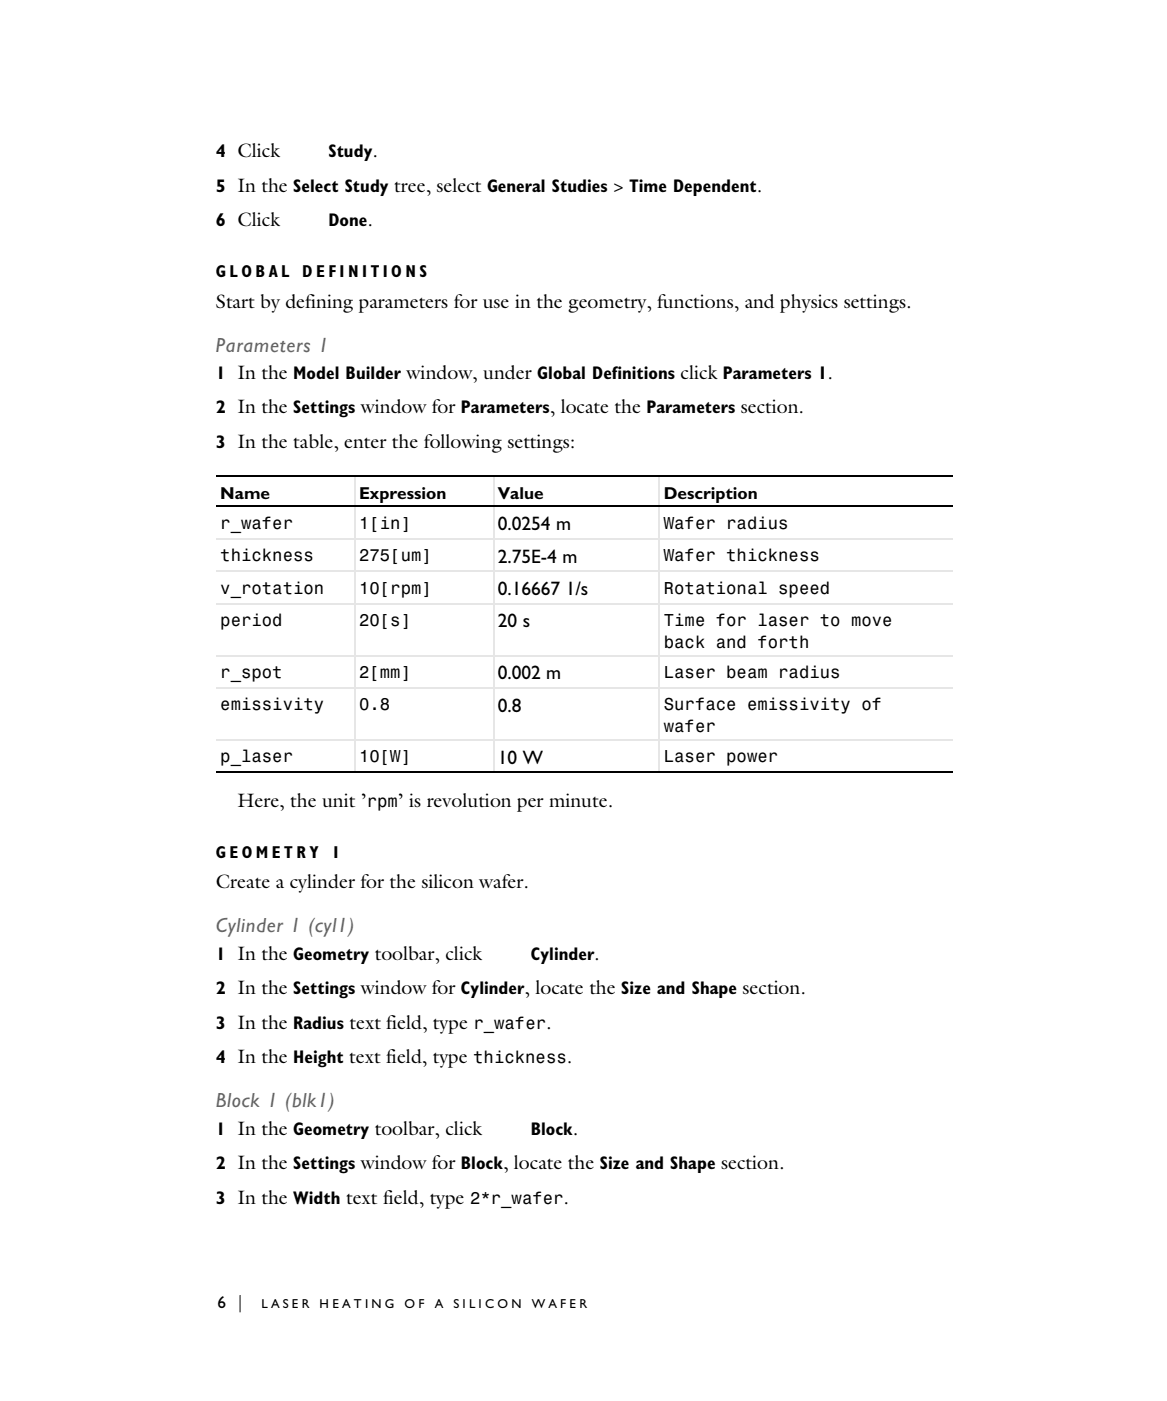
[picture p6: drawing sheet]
<svg xmlns="http://www.w3.org/2000/svg" width="190mm" height="229mm" viewBox="0 0 190 229" stroke-linecap="round" stroke-linejoin="round" font-family="sans-serif">
<defs><g id="words">
<g font-size="3.3" fill="#656565">
<text x="35.2" y="57.4">Parameters 1</text>
<text x="35.2" y="152.1">Cylinder 1 (cyl1)</text>
<text x="35.2" y="180.7">Block 1 (blk1)</text>
</g>
<g font-size="3.2">
<text x="35.2" y="50.2">Start by defining parameters for use in the geometry, functions, and physics settings.</text>
<text x="81.3" y="86.5">0.0254 m</text>
<text x="81.3" y="91.8">2.75E-4 m</text>
<text x="81.3" y="97.1">0.16667 1/s</text>
<text x="81.3" y="102.4">20 s</text>
<text x="81.3" y="110.8">0.002 m</text>
<text x="81.3" y="116.1">0.8</text>
<text x="81.3" y="124.6">10 W</text>
<text x="38.8" y="131.7">Here, the unit ’</text>
<text x="35.2" y="144.9">Create a cylinder for the silicon wafer.</text>
</g>
<g font-size="3">
<text x="35.2" y="25.6">4 Click</text>
<text x="53.6" y="25.6">Study.</text>
<text x="35.2" y="31.3">5 In the Select Study tree, select General Studies &gt; Time Dependent.</text>
<text x="35.2" y="36.9">6 Click</text>
<text x="53.6" y="36.9">Done.</text>
<text x="35.2" y="61.8">1 In the Model Builder window, under Global Definitions click Parameters 1.</text>
<text x="35.2" y="67.5">2 In the Settings window for Parameters, locate the Parameters section.</text>
<text x="35.2" y="73.1">3 In the table, enter the following settings:</text>
<text x="35.2" y="156.6">1 In the Geometry toolbar, click</text>
<text x="86.6" y="156.6">Cylinder.</text>
<text x="35.2" y="162.2">2 In the Settings window for Cylinder, locate the Size and Shape section.</text>
<text x="35.2" y="167.9">3 In the Radius text field, type r_wafer.</text>
<text x="35.2" y="173.5">4 In the Height text field, type thickness.</text>
<text x="35.2" y="185.2">1 In the Geometry toolbar, click</text>
<text x="86.6" y="185.2">Block.</text>
<text x="35.2" y="190.8">2 In the Settings window for Block, locate the Size and Shape section.</text>
<text x="35.2" y="196.4">3 In the Width text field, type 2*r_wafer.</text>
</g>
<g font-size="2.8">
<text x="35.2" y="45.3">G L O B A L</text>
<text x="49.3" y="45.3">D E F I N I T I O N S</text>
<text x="36" y="81.3">Name</text>
<text x="58.6" y="81.3">Expression</text>
<text x="81.3" y="81.3">Value</text>
<text x="108.4" y="81.3">Description</text>
<text x="36" y="86.3">r_wafer</text>
<text x="58.6" y="86.3">1[in]</text>
<text x="108.4" y="86.3">Wafer radius</text>
<text x="36" y="91.6">thickness</text>
<text x="58.6" y="91.6">275[um]</text>
<text x="108.4" y="91.6">Wafer thickness</text>
<text x="36" y="96.9">v_rotation</text>
<text x="58.6" y="96.9">10[rpm]</text>
<text x="108.4" y="96.9">Rotational speed</text>
<text x="36" y="102.1">period</text>
<text x="58.6" y="102.1">20[s]</text>
<text x="108.4" y="102.1">Time for laser to move</text>
<text x="108.4" y="105.7">back and forth</text>
<text x="36" y="110.6">r_spot</text>
<text x="58.6" y="110.6">2[mm]</text>
<text x="108.4" y="110.6">Laser beam radius</text>
<text x="36" y="115.9">emissivity</text>
<text x="58.6" y="115.9">0.8</text>
<text x="108.4" y="115.9">Surface emissivity of</text>
<text x="108.4" y="119.4">wafer</text>
<text x="36" y="124.4">p_laser</text>
<text x="58.6" y="124.4">10[W]</text>
<text x="108.4" y="124.4">Laser power</text>
<text x="59.9" y="131.7">rpm’ is revolution per minute.</text>
<text x="35.2" y="140">G E O M E T R Y</text>
<text x="54.1" y="140">1</text>
<text x="35.5" y="213.4">6 |</text>
</g>
<g font-size="2.1">
<text x="42.7" y="213.4">L A S E R</text>
<text x="52.2" y="213.4">H E A T I N G</text>
<text x="66" y="213.4">O F</text>
<text x="71" y="213.4">A</text>
<text x="74" y="213.4">S I L I C O N</text>
<text x="86.8" y="213.4">W A F E R</text>
</g>
</g></defs>
<path d="M57.9 77.6v48.5M80.6 77.6v48.5M107.7 77.6v48.5M35.2 87.9h120.2M35.2 93.2h120.2M35.2 98.5h120.2M35.2 107h120.2M35.2 112.3h120.2M35.2 120.7h120.2" fill="none" stroke="#e6e6e6" stroke-width=".17"/>
<path d="M35.2 77.7h120.2M35.2 82.6h120.2M35.2 126h120.2" fill="none" stroke="#000" stroke-width=".17"/>
<use href="#words"/>
</svg>
